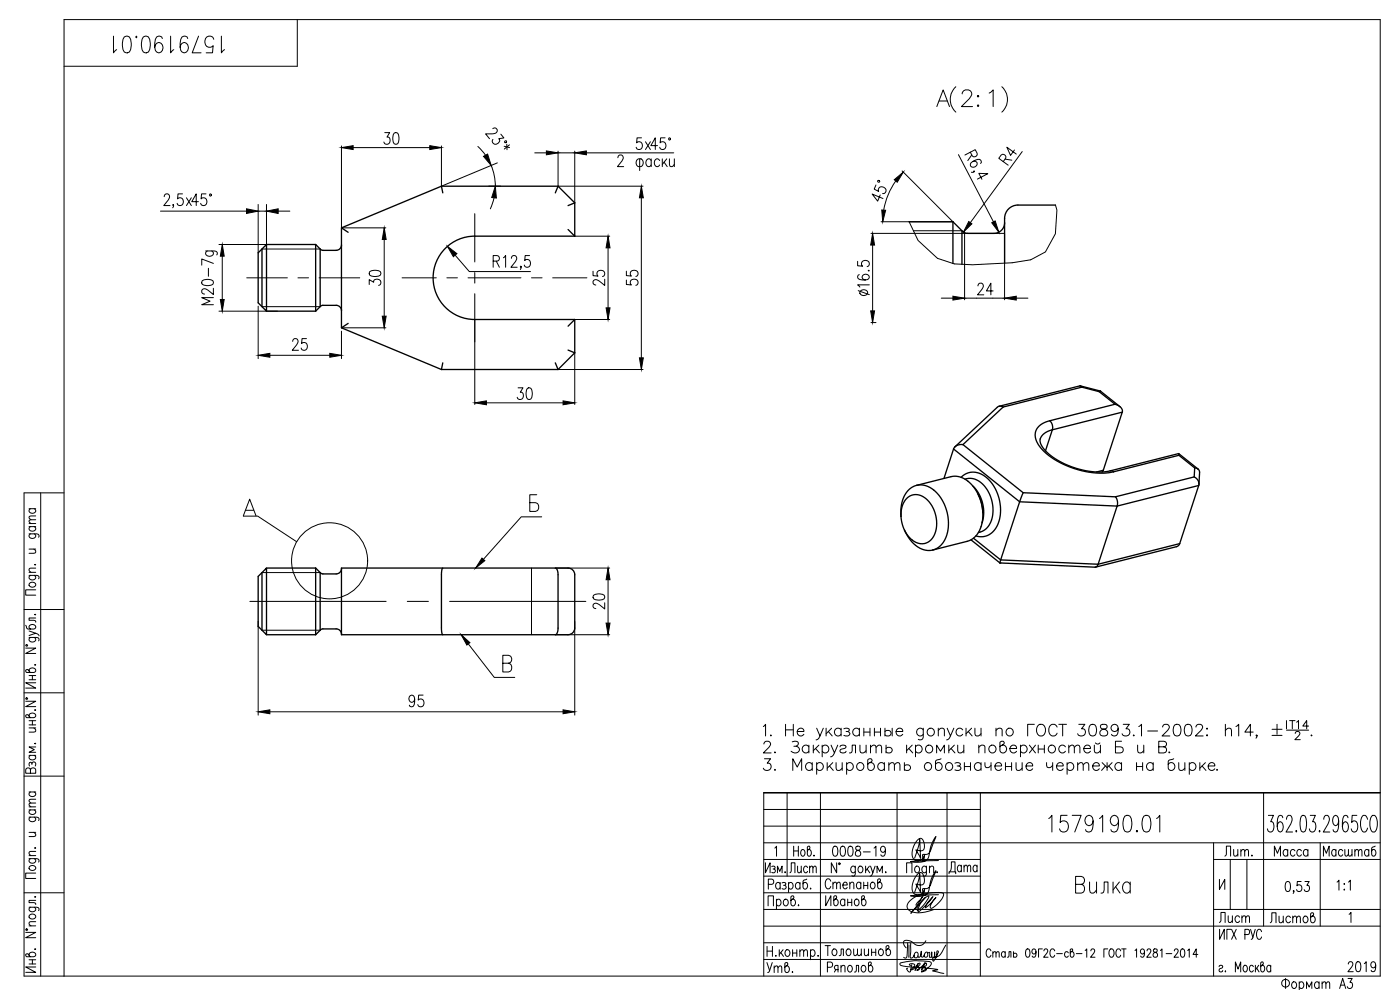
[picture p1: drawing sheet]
<svg xmlns="http://www.w3.org/2000/svg" width="420mm" height="297mm" viewBox="0 0 420 297" stroke-linecap="round" stroke-linejoin="round" font-family="sans-serif">
<defs><g id="words">
<g font-size="8.8">
<text x="32.8" y="16.9">1579190.01</text>
<text x="313.6" y="250.8">1579190.01</text>
<text x="321.7" y="269.2">Вилка</text>
</g>
<text font-size="8.4" x="66" y="92.8" transform="rotate(-90 66 92.8)">М20-7g</text>
<g font-size="7.1">
<text x="113.9" y="44.4">30</text>
<text x="115.4" y="86.8" transform="rotate(-90 115.4 86.8)">30</text>
<text x="182.4" y="86.8" transform="rotate(-90 182.4 86.8)">25</text>
<text x="192.3" y="86.8" transform="rotate(-90 192.3 86.8)">55</text>
<text x="261.8" y="90" transform="rotate(-90 261.8 90)">16.5</text>
<text x="292.1" y="89.6">24</text>
<text x="86.4" y="106.2">25</text>
<text x="153.8" y="121">30</text>
<text x="182.4" y="183.8" transform="rotate(-90 182.4 183.8)">20</text>
<text x="121.4" y="213.4">95</text>
<text x="283.6" y="263.5">Дата</text>
</g>
<g font-size="6.6">
<text x="236" y="263.2">Лист</text>
<text x="248.7" y="258.2">0008-19</text>
<text x="366.5" y="258.2">Лит.</text>
<text x="381.4" y="258.2">Масса</text>
<text x="395.8" y="258.2">Масштаб</text>
<text x="229" y="293.2">Утв.</text>
<text x="403.2" y="292.8">2019</text>
<text x="383.5" y="298.1">Фоpмат А3</text>
</g>
<g font-size="6.2">
<text x="246.6" y="267.8">Степанов</text>
<text x="364.8" y="278">Лист</text>
<text x="379.9" y="278">Листов</text>
<text x="246.2" y="287.9">Толошинов</text>
<text x="246.9" y="292.8">Ряполов</text>
</g>
</g></defs>
<g fill="none" stroke="#000" stroke-width=".3">
<path d="M89.2 5.9v14h-70M147.9 38.6l1-.1 .3 .4v.5a1.26 1.26 0 0 1-1.3 .8h-2.2l1.2 1.4M281.1 32l2-5 1.9 5M281.9 30.3h2.3M286.9 26a5.2 5.2 0 0 0 0 7.6M288.8 28.2a1.26 1.26 0 0 1 .9-1.2h1a1.22 1.22 0 0 1 .7 1.9l-2.9 3.1h3.4M293.3 28.9l.2-.3 .3 .3-.3 .2zM293.3 31.7l.2-.2 .3 .2-.3 .3zM296.9 27.9l1.2-.9v5M300.7 26a5.1 5.1 0 0 1 0 7.6M49.3 59l.1-.5 .4-.3h.6l.4 .3a1.3 1.3 0 0 1-.3 1.5l-1.3 1.7h1.8M54.8 58.2h-1.4l-.1 1.5a1.07 1.07 0 0 1 1.4 .1 1.07 1.07 0 0 1 0 1.4 1.07 1.07 0 0 1-1.4 .1l-.1-.3"/>
<path d="M56 59.3l1.4 2.4M57.4 59.3l-1.4 2.4M61.8 58.2h-1.3l-.1 1.5a1.07 1.07 0 0 1 1.4 .1 1.07 1.07 0 0 1 0 1.4 1.07 1.07 0 0 1-1.4 .1l-.2-.3M102.5 43.8v24.6h13.3M106 44.3h23M132.5 43.8v12.1l16.8-7M143.4 43.9l2.3 2.7M146.7 55.9h3.6M147.4 49.6a16.2 16.2 0 0 1 1.3 6.3M148.3 59.3l-1.1 3.4M150.3 40.3l.9 1.1-1.5 .2a1.03 1.03 0 0 1-.7 1.7 1.03 1.03 0 0 1-1.1-1.5M151.3 43.9l1.6 .4"/>
<path d="M152.1 43.3l.1 1.6M152.9 43.5l-1.6 1.2M160.5 45.9h3.5M167.5 45.4v10.5h25.5M167.5 45.9h5M172.5 45.4v15.5M176 45.9h26.2M185.4 47.3l.2-.5 .4-.3h.5l.4 .3a1.26 1.26 0 0 1-.3 1.5l-1.3 1.7h1.9M191.3 47.8l1.1-.1a1.34 1.34 0 0 1 0 2.3h-.8a1.36 1.36 0 0 1-.3-2.2zM192 47.7v3.5M192.5 59.4v48M192.5 41.4h-1.3l-.1 1.5a1.07 1.07 0 0 1 1.4 .1 1.07 1.07 0 0 1 0 1.4 1.07 1.07 0 0 1-1.4 .1l-.2-.3"/>
<path d="M193.7 42.5l1.5 2.4M195.2 42.5l-1.5 2.4M195.4 48.2a.77 .77 0 0 0-.7-.6 .77 .77 0 0 0-.7 .6 1.06 1.06 0 0 0-.1 1.3 1.06 1.06 0 0 0 1.3 .3l.2-.3M195.4 47.7v2.3M197.3 43.7h-2l1.4-2.3v3.5M198 48.2a.78 .78 0 0 0-.8-.6 .78 .78 0 0 0-.7 .6 1.07 1.07 0 0 0 0 1.3 1.07 1.07 0 0 0 1.2 .3l.3-.3M198.8 47.7v2.3M199.3 48.7l.9 1.3M199.6 41.4h-1.3l-.2 1.5a1.07 1.07 0 0 1 1.5 .1 1.07 1.07 0 0 1 0 1.4 1.07 1.07 0 0 1-1.5 .1l-.1-.3M200.1 47.7l-1.3 1.6M200.9 47.7l.1 2.1 .7 .2 .7-.7M202.4 47.7v2.3"/>
<path d="M262.9 55.5l-.5 1.2 1.3 .7a1.07 1.07 0 0 1 .6-1.3 1.07 1.07 0 0 1 1.4 .6 1.07 1.07 0 0 1-.5 1.4h-.3M264.2 58.5l-.8 1.9-1.7-2.2 3.3 1.4M268.8 54.3a21.1 21.1 0 0 0-3.6 8.7M270.7 51.3l15.3 15.2h-21.6M287.6 46.4l10.6 20.2M291.2 45.7l.6 1a.85 .85 0 0 0 1 .3 .85 .85 0 0 0 .4-1l-.5-1.1-3.1 1.6M291.6 46.5l-1.2 1.7M291.9 48.5a.95 .95 0 0 1 1.3 .3 1.04 1.04 0 0 1-.7 1.3 1.04 1.04 0 0 1-1.3-.8 2.95 2.95 0 0 1 2.8-1.5 .74 .74 0 0 1 .3 1.2M292.4 51.5h-.2l.1-.2h.2l-.4 .4h-.6M293.3 53.7l3.1-1.6-2.6-.1 .9 1.8M301.1 48.5l.7-1a.85 .85 0 0 0-.3-1 .85 .85 0 0 0-1.1 0l-.7 1 2.9 2.1M301.6 47.7l2.1 .4"/>
<path d="M304.5 45l-1.2 1.6-1.1-2.4 2.8 2M306.8 45.5l-15.6 21.3M48.2 63.3h25.8M52.1 61.5l-.1 .2-.2-.2 .2-.2 .1 .2-.3 .8M59.6 60.5h-2l1.3-2.3v3.5M65.7 73.4h17.5M77.5 61.3v14.6M77.5 63.3h2.5M78.6 74.7h17.5M80 61.3v12.1M83.5 63.3h3.5M115.3 71.9v23"/>
<path d="M136.6 76.6l4.2 4.9h18.4M142.5 64.1v14.5M148 78.3h1.2a.85 .85 0 0 0 .7-.8 .85 .85 0 0 0-.7-.8h-1.2v3.5M148.9 78.3l1 1.9M151.1 77.4l.6-.7v3.5M153.5 77.5l.1-.5 .4-.3h.5l.4 .3a1.26 1.26 0 0 1-.2 1.5l-1.4 1.7h1.9M158.9 76.7h-1.3l-.1 1.5a1.14 1.14 0 0 1 1.8 .6 1.14 1.14 0 0 1-1.3 1.4l-.4-.2-.3-.5M172.5 70.9h10.5M182.5 74.4v18M261.4 70h40.1v20M261.9 73.5v19.8M274.1 69.2h14.6"/>
<path d="M289.5 70v20M316.8 61.5l.4 1.5-.5 7.1-3 5.5-4.4 2.4-5.5 .8-11.9 .6-5.5-.2-5.1-1.7-5.8-5.4-2.7-5.6M65.7 93.4h17.5M74.1 83.4h12.1M77.5 91.9v15.7M78.6 92h17.5M89.4 83.4h3.2M95.8 83.4h12.2M102.5 98.4h13.3M102.5 99.4v8.2M120.7 83.4h10.2M134.1 83.4h3.2"/>
<path d="M140.5 83.4h15.8M142.5 81.8v3.1M142.5 88.1v33.3M156.4 80l-.1 .2-.2-.2 .2-.2 .1 .2-.3 .9M159.5 83.4h3.2M165.9 83.4h10.2M172.5 95.9h10.5M261.4 96.8h1.5M282.5 89.5h3.5M289.5 89.5h3.5M298 89.5h3.5M305 89.5h3.5"/>
<path d="M81 106.6h18M167.5 110.9h25.5M172.5 105.9v15.5M146 120.9h23M8.7 158h2M8.7 157.1h2M8.7 152.6h2M9.1 158a.67 .67 0 0 0-.4 .6 .67 .67 0 0 0 .4 .7 .85 .85 0 0 0 1.3-.1 .85 .85 0 0 0-.1-1.2M9.1 152.6a.67 .67 0 0 0-.4 .7 .67 .67 0 0 0 .4 .6 .85 .85 0 0 0 1.3 0 .85 .85 0 0 0-.1-1.3M10.7 155.9l-1.8 .2-.2 .4 .6 .6M10.7 154.8l-1.8 .1-.2 .5 .6 .5M12.2 147.9v145"/>
<path d="M19.2 147.9h-12v145h407v-287h-395v287M73 154.9h4.3l11.7 7.6M73 154.8l1.9-5 1.9 5M73.7 153.1h2.4M161.1 148.4h-2.1v5h1.7a1.36 1.36 0 0 0 1-1.3 1.36 1.36 0 0 0-1-1.3h-1.7M162.6 155.1h-6.2l-11.3 12.7M8.7 172.6l2.7 .1 .3 .4-.1 .6M8.7 160.2l2.7 .1 .3 .3-.1 .6M8.7 171.7h2M8.7 164.7h2M8.9 175a.95 .95 0 0 1 1.2-.3 .95 .95 0 0 1 .5 1.1 .95 .95 0 0 1-1.2 .4 .95 .95 0 0 1-.5-1.2zM9.1 172.6l-.2 .3a.64 .64 0 0 0 .2 1 .91 .91 0 0 0 1.1 0 .91 .91 0 0 0 .4-1l-.3-.3"/>
<path d="M9.1 160.2l-.2 .2a.64 .64 0 0 0 .2 1 .91 .91 0 0 0 1.1 .1 .91 .91 0 0 0 .4-1.1l-.3-.2M10.1 164.7l.6 .6-.1 .6-1.9 .1M10.4 169.4h.3zM10.7 177h-3v1.6h3M10.7 170.5l-1.8 .1-.2 .6 .6 .5M78.6 171.8h17.5M159.5 170.4v20M166.7 170.4h16.3M182.5 173.9v13.1M7.2 182.9h12M7.7 194.5h3l-3 1.6h3M7.7 187.6l.4 1h2.3a.58 .58 0 0 0 .2-.9 .95 .95 0 0 0-1.2-.3 .95 .95 0 0 0-.5 1.1l.2 .2"/>
<path d="M7.8 193.5h.4v.3h-.4zM8.7 191.3l2.7 .1 .3 .3-.1 .6M8.7 189.3l2 .7-2 .7M9.1 191.3l-.2 .2a.64 .64 0 0 0 .2 1 .91 .91 0 0 0 1.1 0 .91 .91 0 0 0 .4-1l-.3-.2M10.4 199.5h.3zM10.4 184.4h.3zM10.7 190l.9 .5 .1 .3M10.7 185.4h-2v.7l1.9 .1 .1 .5M75 180.4h40.9M77.5 186.4v28.2M78.6 189.1h17.5M122.2 180.4h6.4"/>
<path d="M134.9 180.4h40.9M138.4 190.4l9.9 12.8h6.2M150.9 199h1.7a1.36 1.36 0 0 1 1 1.3 1.36 1.36 0 0 1-1 1.3h-1.7v-5h1.7a1.21 1.21 0 0 1 1 1.2 1.21 1.21 0 0 1-1 1.2M166.7 190.4h16.3M172.5 186.4v28.2M7.2 207.9h12M7.7 210.4h3l-3 1.6h3M7.8 209.4h.4v.4h-.4zM8.7 201.3a1 1 0 0 1 1-.9 1 1 0 0 1 1 .9l-.6 .5h-2.1l-.3-.7 .4-.2 .3 .1 .7 .8M8.7 214.9a1 1 0 0 1 1-1 1 1 0 0 1 1 1l-.6 .4h-2.1l-.3-.7 .4-.2 .3 .1 .7 .8M8.7 202.7h2M8.7 203.9h2"/>
<path d="M8.7 218.4h2M8.7 216.2h2M8.7 217.5h2M9.7 202.7v1.2M9.7 216.2v1.3M10.1 218.4l.6 .6-.1 .5-1.9 .2M10.4 213h.3zM10.7 204.9h-3l3 1.6h-3M81 213.6h88M229.1 218l.7-.7v3.5M235.8 217.3v3.5M235.8 219h2.3"/>
<path d="M238.1 217.3v3.5M239.3 219.5h2a1.08 1.08 0 0 0-1.6-.9 1.08 1.08 0 0 0-.3 1.7 1.07 1.07 0 0 0 1.9 0M245.1 218.5l1 2.3 1-2.3M247.9 218.5v2.3M248.6 219.5l1.2 1.3M249.6 218.5l-1.7 1.7M252.4 219a1.12 1.12 0 0 0-1.6-.2 1.12 1.12 0 0 0 0 1.7 1.12 1.12 0 0 0 1.6-.2M252.4 218.5v2.3M253.3 218.7a1.17 1.17 0 0 1 1.6 .3l-.1 .3-.9 .2M254.4 219.5a.67 .67 0 0 1 .7 .7 .67 .67 0 0 1-.7 .6l-1.1-.2M257.9 219a1.12 1.12 0 0 0-1.6-.2 1.12 1.12 0 0 0 0 1.7 1.12 1.12 0 0 0 1.6-.2M257.9 218.5v2.3"/>
<path d="M259.2 219.7h1.9M259.2 218.5v2.3M261.1 218.5v2.3M262.4 219.7h1.9M262.4 218.5v2.3M264.3 218.5v2.3M265.6 219.5a.96 .96 0 0 1 1.4-.3 .96 .96 0 0 1 .1 1.4l-1 .2-.5-.3M265.6 218.5v2.3M267.8 218.5v2.3M268.9 219.5h2a1.07 1.07 0 0 0-1.5-.9 1.07 1.07 0 0 0-.3 1.7 1.06 1.06 0 0 0 1.8 0M277.1 219a1.11 1.11 0 0 0-1.7-.2 1.11 1.11 0 0 0 0 1.7 1.11 1.11 0 0 0 1.7-.2M277.1 218.5v2.7a.91 .91 0 0 1-.6 .8 .91 .91 0 0 1-.9-.2"/>
<path d="M281.6 219.2l.8-.7 .9 .2 .1 2.1M281.6 218.5v2.3M284.3 218.5l1 2.3 1-2.3M288.9 219a1.12 1.12 0 0 0-1.6-.2 1.12 1.12 0 0 0 0 1.7 1.12 1.12 0 0 0 1.6-.2M289.9 218.5v2.3M290.6 219.5l1.2 1.3M291.6 218.5l-1.7 1.7M292.6 218.5l.2 2.1 .8 .2 .8-.6M294.4 218.5v2.3M298.9 219.2l.9-.7 .8 .2 .2 2.1M298.9 218.5v2.3M310.4 217.3h-2v3.5"/>
<path d="M311.8 217.5a1.61 1.61 0 0 1 1.8 .5 1.61 1.61 0 0 1 0 2 1.29 1.29 0 0 1-1.5 .8 1.29 1.29 0 0 1-1-1.3 2.14 2.14 0 0 1 .7-2zM317.3 218.2a1.29 1.29 0 0 0-1.5-.9 1.29 1.29 0 0 0-1 1.4 1.52 1.52 0 0 0 .3 1.6 1.52 1.52 0 0 0 1.7 .3l.5-.6M317.8 217.3h2.3M318.9 217.3v3.5M323.8 217.3h1.8l-1 1.4a1.12 1.12 0 0 1 1.2 1.3 1.12 1.12 0 0 1-1.5 .8l-.5-.2-.4-.4M327.3 217.5a1.14 1.14 0 0 1 1.6 .5 2.87 2.87 0 0 1-.3 2.6 1.14 1.14 0 0 1-1.7-.4 2.85 2.85 0 0 1 .4-2.7zM330.4 217.5a.71 .71 0 0 0 .4 1.2 1.44 1.44 0 0 1 1.6 1.5 1.22 1.22 0 0 1-1.3 .7 1.22 1.22 0 0 1-1-1.2 1.62 1.62 0 0 1 1.7-1 .71 .71 0 0 0 .3-1.2l-.5-.2zM335.6 218.5a1.09 1.09 0 0 1-1.5 .9 1.09 1.09 0 0 1-.4-1.7 1.09 1.09 0 0 1 1.7 .1 3.1 3.1 0 0 1-.3 2.8 1.03 1.03 0 0 1-1.5-.3M337.1 217.3h1.8l-1 1.4a1.12 1.12 0 0 1 1.2 1.3 1.12 1.12 0 0 1-1.5 .8l-.5-.2-.3-.4M341.8 218l.8-.7v3.5M344.4 219.3h3M348.9 218.2l.3-.7 1.1-.2a.85 .85 0 0 1 .5 1.4l-2 2.1h2.3"/>
<path d="M352.6 217.5a1.15 1.15 0 0 1 1.7 .5 2.83 2.83 0 0 1-.4 2.6 1.13 1.13 0 0 1-1.6-.4 2.89 2.89 0 0 1 .3-2.7zM355.9 217.5a1.15 1.15 0 0 1 1.7 .5 2.83 2.83 0 0 1-.3 2.6 1.13 1.13 0 0 1-1.7-.4 2.89 2.89 0 0 1 .3-2.7zM358.9 218.2l.4-.7 1-.2a.85 .85 0 0 1 .5 1.4l-2 2.1h2.3M362.1 218.7l.2-.2 .1 .2-.1 .1zM367.7 219.2l.9-.7 .8 .2 .2 2.1M367.7 217.3v3.5M370.9 218l.9-.7v3.5M376.1 219.7h-2.5l1.7-2.4v3.5M381.8 218.8h3M383.3 217.3v3M386.1 216.2v2.5M386.1 219.1h6.6"/>
<path d="M387 216.2h1.7M387.8 216.2v2.5M389.1 216.7l.6-.5v2.5M392.7 217.8h-1.7l1.2-1.6v2.5M7.2 232.9h12M8.7 237.6h2M8.7 226.6h2M9.1 237.6a.67 .67 0 0 0-.4 .7 .67 .67 0 0 0 .4 .6 .85 .85 0 0 0 1.3-.1 .85 .85 0 0 0-.1-1.2M9.1 231l-.5-.6-.6 .1-.3 .5v1h3v-1a.82 .82 0 0 0-.8-.6 .82 .82 0 0 0-.8 .6v1M9.1 226.6a.66 .66 0 0 0-.4 .7 .66 .66 0 0 0 .4 .6 .85 .85 0 0 0 1.3 0 .85 .85 0 0 0-.1-1.3M9.6 229l.5-.4 .3 .1 .3 .3-.1 .8M9.6 229.4v-.4l-.5-.3a.73 .73 0 0 0-.2 1.1"/>
<path d="M10.4 223.1h.3zM10.7 239.8l-1.8 .1-.2 .5 .6 .5M10.7 224.1h-2l1.6 .8-1.6 .8h2M229.2 237.9h185h-185M229.2 237.9v55M229.3 223.2l.3-.6 1-.2a.86 .86 0 0 1 .5 1.3l-2 2.2h2.3M229.4 227.7h1.9l-1 1.3a1.13 1.13 0 0 1 1.2 1.3 1.13 1.13 0 0 1-1.6 .9l-.5-.2-.3-.5M231.4 220.5v.3l.1-.2M232.6 225.6l-.2 .1 .2 .2 .2-.2M232.6 230.8l-.2 .2 .2 .2 .2-.2M236.2 237.9v25M237.8 222.6a1.32 1.32 0 0 1 1.8 .3l-.2 .7-.5 .3a1.05 1.05 0 0 1 1 1.3 1.05 1.05 0 0 1-1.5 .7l-1-.5"/>
<path d="M237.9 231.2v-3.5l1.4 2.5 1.3-2.5v3.5M238.3 223.9h.6M242.7 224.1a1.12 1.12 0 0 0-1.6-.2 1.12 1.12 0 0 0 0 1.7 1.12 1.12 0 0 0 1.6-.2M242.7 223.6v2.3M243.8 229.3a1.12 1.12 0 0 0-1.7-.1 1.12 1.12 0 0 0 0 1.6 1.12 1.12 0 0 0 1.7-.1M243.8 228.8v2.4M244.1 223.6v2.3M244.8 224.6l1.1 1.3M245.1 229.3a1.12 1.12 0 0 1 1.6-.1 1.12 1.12 0 0 1 0 1.6 1.12 1.12 0 0 1-1.6-.1M245.1 228.8v3.5M245.8 223.6l-1.7 1.6M246.1 220.8a1.32 1.32 0 0 1-1.2 1.2"/>
<path d="M246.2 237.9v55M246.8 224.1a1.12 1.12 0 0 1 1.6-.2 1.12 1.12 0 0 1 0 1.7 1.12 1.12 0 0 1-1.6-.2M246.8 223.6v3.5M248.3 228.8v2.4M248.9 229.8l1.2 1.4M249.4 223.6l1 2.3 1-2.3M249.9 228.8l-1.6 1.7M250.4 225.9a1.36 1.36 0 0 1-1.1 1.2M250.9 228.8l.2 2.2 .8 .2 .9-.7M252.1 224.1a1.06 1.06 0 0 1 1.8 0 1.94 1.94 0 0 1-1.6 .8l-.2 .5a1.07 1.07 0 0 0 1.8 0M252.8 228.8v2.4M254.1 229.3a1.12 1.12 0 0 1 1.6-.1 1.12 1.12 0 0 1 0 1.6 1.12 1.12 0 0 1-1.6-.1"/>
<path d="M254.1 228.8v3.5M254.9 225.9l.7-.2 .2-2.1h1v2.3M258.1 223.6l.2 2.1 .8 .2 .8-.7M259.9 223.6v2.3M261.1 228.8a1.14 1.14 0 0 1 1.4 .7 1.14 1.14 0 0 1-.6 1.4 1.14 1.14 0 0 1-1.5-.4v-2.5l.5-.3h.5l.4 .5-.2 .3-1.2 .8M261.2 224.2l.9-.6 .7 .1 .1 2.2M261.2 223.6v2.3M262.9 224.2l.9-.6 .6 .1 .2 2.2M265.4 229.3a1.12 1.12 0 0 0-1.6-.1 1.12 1.12 0 0 0 0 1.6 1.12 1.12 0 0 0 1.6-.1M265.4 228.8v2.4M265.9 224.6a.94 .94 0 0 1 1.5-.2 .94 .94 0 0 1-.3 1.5h-.7l-.5-.3M265.9 223.6v2.3"/>
<path d="M266.8 229.5l.8-.7 .7 .2 .1 2.2M266.8 228.8v2.4M268.4 229.5l.9-.7 .6 .2 .2 2.2M269.2 237.9v55M271.4 229.8a.96 .96 0 0 1 1.4-.2 .96 .96 0 0 1 .1 1.4l-1 .2-.5-.4M271.4 228.8v2.4M272.1 223.6v2.3M272.8 224.6l1.1 1.3M273.8 223.6l-1.7 1.6M274.8 224.1a1.12 1.12 0 0 1 1.6-.2 1.12 1.12 0 0 1 0 1.7 1.12 1.12 0 0 1-1.6-.2M274.8 223.6v3.5M281.1 225.9v-2.3l1.2 1.8 1.1-1.8v2.3"/>
<path d="M282.4 227.7l-1.5 .5-.1 2.3a1.14 1.14 0 0 0 1.4 .4 1.14 1.14 0 0 0 .6-1.4 1.14 1.14 0 0 0-1.4-.7l-.6 .5M284.2 237.9v55M284.8 223.6v2.3M285.3 220.8a1.32 1.32 0 0 1-1.2 1.2M285.4 224.6l1.2 1.3M286.4 223.6l-1.6 1.6M286.6 229a1.17 1.17 0 0 1 1.7 .3l-.5 .5h-.5M287.4 223.6l.2 2.1 .8 .2 .9-.7M287.8 229.8a.67 .67 0 0 1 .6 .7 .67 .67 0 0 1-.6 .7l-1.2-.2M289.3 223.6v2.3M289.4 228.8v2.4M289.4 230h1.9"/>
<path d="M291.3 228.8v2.4M293.8 224.2l.8-.6 .8 .1 .2 2.2M293.8 223.6v2.3M294.2 237.9v55M294.4 229.3a1.12 1.12 0 0 0-1.6-.1 1.12 1.12 0 0 0 0 1.6 1.12 1.12 0 0 0 1.6-.1M294.4 228.8v2.4M295.6 228.8l.2 1.4 .3 .1 .8-.1 .5-.5M297.4 228.8v2.4M298.6 229.8h2a1.08 1.08 0 0 0-1.5-.9 1.08 1.08 0 0 0-.3 1.8 1.06 1.06 0 0 0 1.8 0M300.8 223.6a1.14 1.14 0 0 1 1.3 .7 1.14 1.14 0 0 1-.5 1.4 1.14 1.14 0 0 1-1.5-.5v-2.5l.5-.3h.5l.3 .5-.1 .3-1.2 .9M301.8 230h1.8M301.8 228.8v2.4"/>
<path d="M303.1 224.6h2a1.08 1.08 0 0 0-1.5-.9 1.08 1.08 0 0 0-.3 1.7 1.06 1.06 0 0 0 1.8 0M303.6 228.8v2.4M304.9 228.8l.2 2.2 .8 .2 .9-.7M306.3 224.1a1.12 1.12 0 0 1 1.6-.2 1.12 1.12 0 0 1 0 1.7 1.12 1.12 0 0 1-1.6-.2M306.3 223.6v3.5M306.8 228.8v2.4M307.9 229.8h2a1.08 1.08 0 0 0-1.5-.9 1.08 1.08 0 0 0-.3 1.8 1.06 1.06 0 0 0 1.8 0M308.9 223.6l1.9 2.3M310.8 223.6l-1.9 2.3M311.6 224.7h1.8M311.6 223.6v2.3M313.4 223.6v2.3"/>
<path d="M314.1 228.8l.2 1.4 .3 .1 .8-.1 .5-.5M315.9 228.8v2.4M317.1 229.8h2a1.08 1.08 0 0 0-1.5-.9 1.08 1.08 0 0 0-.3 1.8 1.06 1.06 0 0 0 1.8 0M319.8 224.1a1.12 1.12 0 0 0-1.7-.2 1.12 1.12 0 0 0 0 1.7 1.12 1.12 0 0 0 1.7-.2M320.3 229.3a1.12 1.12 0 0 1 1.6-.1 1.12 1.12 0 0 1 0 1.6 1.12 1.12 0 0 1-1.6-.1M320.3 228.8v3.5M320.8 224.2l.8-.6 .7 .1 .1 2.2M320.8 223.6v2.3M322.4 224.2l.9-.6 .6 .1 .2 2.2M323.4 229.5l.9-.7 .6 .2 .2 2.2M323.4 228.8v2.4M325.1 229.5l.8-.7 .7 .2 .2 2.2"/>
<path d="M325.3 224.6h2a1.08 1.08 0 0 0-1.6-.9 1.08 1.08 0 0 0-.3 1.7 1.06 1.06 0 0 0 1.9 0M327.9 229.8h2a1.08 1.08 0 0 0-1.5-.9 1.08 1.08 0 0 0-.3 1.8 1.06 1.06 0 0 0 1.8 0M328.4 223.6l.2 2.1 .8 .2 .9-.7M328.8 222.9a.8 .8 0 0 0 1.3 0M330.3 223.6v2.3M330.8 228.8l1.5 1.5 1.5-1.5M331.8 229.8l-1.2 1.4M332.3 228.8v2.4M332.8 229.8l1.1 1.4M336.6 222.4h-1.8v3.5h1.5a.92 .92 0 0 0 .8-.9 .92 .92 0 0 0-.8-.9h-1.5M336.6 229.3a1.12 1.12 0 0 0-1.7-.1 1.12 1.12 0 0 0 0 1.6 1.12 1.12 0 0 0 1.7-.1M336.6 228.8v2.4"/>
<path d="M340.3 220.5l-.2 .1 .2 .2 .1-.2M341.1 230h1.8M341.1 228.8v2.4M341.4 223.6l.2 2.1 .8 .2 .9-.7M342.9 228.8v2.4M343.3 223.6v2.3M346.1 229.3a1.12 1.12 0 0 0-1.7-.1 1.12 1.12 0 0 0 0 1.6 1.12 1.12 0 0 0 1.7-.1M346.1 228.8v2.4M347.8 224.1h1.5a.92 .92 0 0 1 .8 .9 .92 .92 0 0 1-.8 .9h-1.5v-3.5l2 .2a.82 .82 0 0 1 0 1.3l-.5 .2M350.9 225.6l-.1 .1 .1 .2 .2-.2M352.3 227.7l-1.5 .5-.2 2.3a1.14 1.14 0 0 0 1.5 .4 1.14 1.14 0 0 0 .5-1.4 1.14 1.14 0 0 0-1.3-.7l-.7 .5M353.8 228.8l.1 2.2 .9 .2 .8-.7"/>
<path d="M355.6 228.8v2.4M356.9 229.3a1.12 1.12 0 0 1 1.7-.1 1.12 1.12 0 0 1 0 1.6 1.12 1.12 0 0 1-1.7-.1M356.9 228.8v3.5M360.1 228.8v2.4M360.8 229.8l1.1 1.4M361.8 228.8l-1.7 1.7M362.1 220.6l.2-.1 .1 .1-.1 .2zM362.6 229.8h2a1.08 1.08 0 0 0-1.5-.9 1.08 1.08 0 0 0-.3 1.8 1.06 1.06 0 0 0 1.8 0M365.3 230.8l-.2 .2 .2 .2 .1-.2M377.3 220.6l-.2 .2-.2-.2 .2-.1 .2 .1-.4 .9M379.2 237.9v35M381.8 220.6h3"/>
<path d="M388.7 220.1l.5-.6 .7 .1 .2 .3-.3 .9-1.2 1.1h1.6M393.6 220.5l-.2 .1 .2 .2 .2-.2M8.7 257.6l2.7 .1 .3 .4-.1 .6M8.7 245.2l2.7 .1 .3 .3-.1 .6M8.7 256.7h2M8.7 249.7h2M8.7 243h2M8.7 242.1h2M9.1 257.6l-.2 .3a.64 .64 0 0 0 .2 1 .91 .91 0 0 0 1.1 0 .91 .91 0 0 0 .4-1l-.3-.3M9.1 245.2l-.2 .2a.64 .64 0 0 0 .2 1 .91 .91 0 0 0 1.1 .1 .91 .91 0 0 0 .4-1.1l-.3-.2M9.1 243a.67 .67 0 0 0-.4 .6 .67 .67 0 0 0 .4 .7 .85 .85 0 0 0 1.3-.1 .85 .85 0 0 0-.1-1.2M10.1 249.7l.6 .6-.1 .6-1.9 .1"/>
<path d="M10.4 254.4h.3zM10.7 255.5l-1.8 .1-.2 .5 .6 .6M10.7 240.9l-1.8 .2-.2 .4 .6 .6M229.2 252.9h185M229.2 247.9h65M229.2 257.9h65M229.2 242.9h65M229.7 258.9v3l1.4-3v3M232.5 254.5l.5-.6v3M238.2 253.9v3M238.2 255.3h1.4M239.6 253.9v3"/>
<path d="M240.6 255l.2-.1a1.02 1.02 0 0 1 .8 1 1.02 1.02 0 0 1-.8 1l-.5-.9zM242.7 254.9a1.02 1.02 0 0 1 .8 1 1.02 1.02 0 0 1-.8 1l-.4-.6v-2.1l.6-.3 .1 .7-.7 .7M251.1 258.9v3l-1.6-3v3M256.7 259.9l-.1 2.7-.4 .3-.5-.2M259.8 259.9v2M260.9 259.9l-1.1 1.4M261.3 259.9l.6 2 .7-2M274.5 257.5l1.2-3.8 .3-1.9 .3 5.7-1.4-2.5a2.06 2.06 0 0 0 2.4-.2 2.38 2.38 0 0 0-1.1-3.3 5.1 5.1 0 0 0-2 6.2 1.99 1.99 0 0 0 2 .4 1.99 1.99 0 0 0 1.3-1.7l-.4 2.1-.2-1.5a.4 .4 0 0 1 0-.5 .4 .4 0 0 1 .4-.2h.9l.8-.6 1.9-4.7-.1 .1a12.2 12.2 0 0 0-2.1 6.1l-.2 .4a4.9 4.9 0 0 1-4.8 1l-.5-.1 8.4-.3M278 259.9l-.1 2.7-.3 .3-.6-.2M278.9 259.9v2M364.2 257.9h50M364.2 252.9v40"/>
<path d="M369.2 257.9v15M374.2 257.9v15M380.7 244.6h1.5l-.9 1.9h.5a2.05 2.05 0 0 1-.3 3.1 .92 .92 0 0 1-1.1-.9M385 245.3l-.2-.4-.4-.3-.7 .3a6.3 6.3 0 0 0 0 4.5l.4 .2a1.71 1.71 0 0 0 1-1.5 1.71 1.71 0 0 0-1-1.6l-.4 .3-.4 1.2M386.1 245.8l.3-.9 .3-.3h.5a1.87 1.87 0 0 1 .2 2.7l-1.4 2.3h1.9M389 249.2v.4zM390.6 244.9l.7-.3a2.83 2.83 0 0 1 .8 2.9l-.4 1.9-.7 .2a2.8 2.8 0 0 1-.8-2.8zM393.2 244.6h1.6l-.9 1.9h.4a2.05 2.05 0 0 1-.2 3.1 .91 .91 0 0 1-1.2-.9M396 249.2v.4zM396.2 252.9v20M397.3 245.8v-.2a.92 .92 0 0 1 1.1-1l.3 .3a2.03 2.03 0 0 1-.2 2.4l-1.4 2.3h2M401.8 246.3l-.2 .7-.7 .7a1.7 1.7 0 0 1-1-1.5 1.7 1.7 0 0 1 1-1.6l.4 .3a5.5 5.5 0 0 1 0 4.5l-.7 .2-.4-.2-.1-.5"/>
<path d="M404.5 245.3l-.1-.4-.4-.3-.7 .3a6.1 6.1 0 0 0 0 4.5l.4 .2a1.71 1.71 0 0 0 1-1.5 1.71 1.71 0 0 0-1-1.6l-.4 .3-.4 1.2M407.2 244.6h-1.4l-.1 2.2a.85 .85 0 0 1 1.4-.3 2.23 2.23 0 0 1-.5 3.1 .92 .92 0 0 1-1.1-.9M410.4 245.8l-.1-.5a.94 .94 0 0 0-1.1-.7 3.9 3.9 0 0 0 0 5 1.12 1.12 0 0 0 1.2-1.1M411.7 244.9l.3-.3a1.12 1.12 0 0 1 1.2 1.2 3.8 3.8 0 0 1-.7 3.8 1.11 1.11 0 0 1-1.2-1.1 4.7 4.7 0 0 1 .4-3.6zM7.2 267.9h12M7.7 279.7h3l-3 1.6h3M7.8 278.8h.4v.3h-.4zM8.7 272.2l2.7 .1 .3 .4-.1 .5M8.7 277.8h2M8.9 260a.95 .95 0 0 1 1.2-.3 .95 .95 0 0 1 .5 1.1 .95 .95 0 0 1-1.2 .4 .95 .95 0 0 1-.5-1.2zM8.9 274.6a.95 .95 0 0 1 1.2-.4 .95 .95 0 0 1 .5 1.2 .95 .95 0 0 1-1.2 .4 .95 .95 0 0 1-.5-1.2zM9.1 272.2l-.2 .2a.64 .64 0 0 0 .2 1.1 .91 .91 0 0 0 1.1 0 .91 .91 0 0 0 .4-1.1l-.3-.2"/>
<path d="M10.4 269.1h.3zM10.7 262h-3v1.6h3M10.7 276.5l-1.8 .2-.2 .5 .6 .6M10.7 270.1h-2v.7l1.9 .1 .1 .5M229.2 267.9h65M229.2 277.9h185M229.2 272.9h65M229.2 262.9h65M230.5 271.8v-3h1.6v3M230.6 265.3h1a.82 .82 0 0 0 .6-.7 .82 .82 0 0 0-.6-.8h-1v3M231.6 260a.6 .6 0 0 1 1 .3l-.1 .3-.5 .1M232.3 260.7l.3 .3v.6l-.3 .3-.7-.2"/>
<path d="M233 270.2a.67 .67 0 0 1 .7-.4 .67 .67 0 0 1 .6 .4 .91 .91 0 0 1 0 1.1 .91 .91 0 0 1-1 .3l-.3-.2M233 269.8v3M233.3 261.9v-2l.7 1.5 .7-1.5v2M234.1 265.2a.67 .67 0 0 0-.6-.5 .67 .67 0 0 0-.6 .5 .85 .85 0 0 0 0 1.2 .85 .85 0 0 0 1.2-.1M234.1 264.8v2M234.7 264.9a.73 .73 0 0 1 1.1 .3l-.3 .4h-.3M235.4 269.9a.64 .64 0 0 1 1.1 .3 .91 .91 0 0 1 0 1.1 .91 .91 0 0 1-1.1 .3 1.2 1.2 0 0 1 0-1.7zM235.5 265.6l.5 .6-.2 .3-.3 .3-.8-.2M236.7 265.2a.67 .67 0 0 1 .6-.5 .67 .67 0 0 1 .6 .5l.1 .7a.82 .82 0 0 1-.9 .9l-.4-.5M236.7 264.8v3M237.8 269.8a1 1 0 0 1 .9 1 1 1 0 0 1-.9 1l-.4-.6v-2.1l.7-.3 .2 .4-.1 .3-.8 .7M239.6 271.5v.3z"/>
<path d="M240.1 265.2a.67 .67 0 0 0-.6-.5 .67 .67 0 0 0-.7 .5 .85 .85 0 0 0 .1 1.2 .85 .85 0 0 0 1.2-.1M240.1 264.8v2M242.1 263.8l-.8 .3-.3 .4v1.7l.2 .4a.95 .95 0 0 0 1.2-.5 .95 .95 0 0 0-.4-1.2 .64 .64 0 0 0-1 .3M243.3 266.5v.3zM247.8 268.8v3l1.6-3v3M250.7 269.8a1.01 1.01 0 0 1 .9 1 1.01 1.01 0 0 1-.9 1l-.5-.6v-2.2l.7-.2 .2 .4-.1 .3-.8 .7M253.5 270.2l-.2-.3a.95 .95 0 0 0-1.1 .5 .95 .95 0 0 0 .3 1.2l.6 .2 .4-.5M253.5 269.8v2M254.4 270.8h1.2M254.4 269.8v2M255.6 269.8v2M256.7 260.3l-.2-.3a.97 .97 0 0 0-1.3 .7 .97 .97 0 0 0 .7 1.2h.3l.5-.5"/>
<path d="M256.7 269.9a.97 .97 0 0 1 1.2 .7 .97 .97 0 0 1-.6 1.2 1.04 1.04 0 0 1-1-.8 1.04 1.04 0 0 1 .4-1.1zM257.8 260a.97 .97 0 0 1 1.3 .7 .97 .97 0 0 1-.7 1.2 1.02 1.02 0 0 1-.9-.7 1.02 1.02 0 0 1 .3-1.2zM259 269.8a1.01 1.01 0 0 1 .9 1 1.01 1.01 0 0 1-.9 1l-.4-.6v-2.2l.6-.2 .3 .4-.1 .3-.8 .7M263.2 261.9v-2l.8 1.5 .8-1.5v2M272.1 261.9v-3h1.6v3M274.5 267.7l1.2-3.7 .3-1.9 .3 5.7-1.4-2.5a1.73 1.73 0 0 0 2.4-.4 2.5 2.5 0 0 0-1-3.1 5 5 0 0 0-2.1 6.2 1.99 1.99 0 0 0 2 .3 1.99 1.99 0 0 0 1.3-1.7l-.4 2.2-.2-1.5a.4 .4 0 0 1 0-.5 .4 .4 0 0 1 .4-.2l1.1-.1 .6-.5 1.9-4.8-.1 .2a12.2 12.2 0 0 0-2.1 6.1l-.2 .3a4.9 4.9 0 0 1-4.8 1.1l-.5-.1 8.4-.3M274.8 260a.97 .97 0 0 1 1.3 .7 .97 .97 0 0 1-.7 1.2 1.03 1.03 0 0 1-.9-.8 1.03 1.03 0 0 1 .3-1.1zM276.3 270.9l-3 3.1 1.7-2 1.9-3-2.1 2.6M277.7 269.2l-1.9 2.2-.6 1 .1 .7a7.4 7.4 0 0 0 3.5-4.3 5.4 5.4 0 0 0-3.2 4.8l2.9-2.7 1.5-1.9-1.7 1.9-.6 1.5 1.2-.9 1.9-2.1a4.6 4.6 0 0 0-1.5 3v.1a6.2 6.2 0 0 0 3.8-3.8v-.6l-.3-.2a15.1 15.1 0 0 0-9 1.8l-.4 .3a1.9 1.9 0 0 0-.6 3.1 6.9 6.9 0 0 0 6.4 .1l.9-.2M278 260.3l-.2-.3a.97 .97 0 0 0-1.2 .7 .97 .97 0 0 0 .6 1.2h.4l.4-.5M278.9 260.4l.6-.5 .6 .1 .1 1.9M281.2 261.6v.3z"/>
<path d="M364.2 272.9h50M366 263.8v3.1l1.6-3.1v3.1M366 278.8v3l1.4-3v3M369.4 278.8h-1.2v3M369.6 278.8l1.4 3M371 278.8l-1.4 3M375.3 278.8l.7 2.5M376.7 278.8l-.8 2.7-.4 .3M378.6 279.5a.7 .7 0 0 0-.7-.7 .7 .7 0 0 0-.7 .7v1.6a.7 .7 0 0 0 .7 .8 .7 .7 0 0 0 .7-.8M386 264.6l.6-.1a1.77 1.77 0 0 1 .6 2.4l-.3 .4-.5 .2a2.21 2.21 0 0 1-.4-2.9zM388.3 267.3h-.2h.2l-.2 .8M390.5 264.5h-1.1l-.2 1.3a.92 .92 0 0 1 1.3 .1 .92 .92 0 0 1 0 1.2 .92 .92 0 0 1-1.3 .1l-.1-.3"/>
<path d="M391.6 264.5h1.3l-.7 1.1a.89 .89 0 0 1 .7 1.4 .89 .89 0 0 1-1.5-.1M401.3 264.7l.5-.6v3M403.4 265.1v.3zM403.4 266.8v.3zM404.7 264.7l.6-.6v3M404.9 274.3l.5-.5v3M8.7 286.6a1 1 0 0 1 1-.9 1 1 0 0 1 1 .9l-.6 .5h-2.1l-.3-.7 .4-.3 .3 .2 .7 .8M8.7 288h2M8.7 289.2h2M9.7 288v1.2M10.4 284.8h.3zM10.7 290.1h-3l3 1.6h-3"/>
<path d="M229.2 287.9h65M229.2 282.9h65M230.2 283.9v3.1M230.2 285.4h1.6M231.8 283.9v3.1M233.9 285v2M235 285l-1.1 1.4M235.9 285.1a.64 .64 0 0 1 1.1 .3 .91 .91 0 0 1 0 1.1 .91 .91 0 0 1-1.1 .3 1.23 1.23 0 0 1 0-1.7zM237.9 285v2M239.1 285v2M240 285.5l.6-.5 .5 .1 .1 1.9M240 285v2"/>
<path d="M241.2 285.5l.6-.5 .4 .1 .1 1.9M243.2 285.4a.67 .67 0 0 1 .7-.5 .67 .67 0 0 1 .6 .5 .91 .91 0 0 1 0 1.1 .91 .91 0 0 1-1 .3l-.3-.3M243.2 285v2.9M272.4 282.9a9 9 0 0 1-.5 4.6l-.7-.3M272.8 283.5l-.1 3.7M273.3 289.7l-.4-.2a1 1 0 0 1 1.6 .1l-.4 .7-.8 .7a2.84 2.84 0 0 0 2.1-1.8l-.8 2 .9-1.9 .6-.3-.1 .5-.7 .5a.61 .61 0 0 1 .7 .6 .61 .61 0 0 1-.8 .6v-.2a5.6 5.6 0 0 0 2.4-2.1l-1 2.2 1-2 .3-.1a.78 .78 0 0 1 0 .8 .78 .78 0 0 1-.8 .3l.5 .2a.66 .66 0 0 1 .3 .8 .66 .66 0 0 1-.8 .4l-.6 .1 2.3-1.4a.85 .85 0 0 0 .7-.8 .85 .85 0 0 0-.7-.9l-.4-.1a16.2 16.2 0 0 0-8.3 .7v.2a1.18 1.18 0 0 0 1.5 .6l9.5 .9 .3 .1-1.5 .4 3.4 .8M273.3 283l-.1 4.1 .1 .3h.3a1.65 1.65 0 0 0 1-1.4l.4-.3 .3 .1 .2 .4v.6a.59 .59 0 0 1-.8 .6 .59 .59 0 0 1-.4-.8M273.6 289.4l-.4 2.2-.7-.2-.4-.7 .3-.2M277.5 286.3a.56 .56 0 0 0 .3 .9 .56 .56 0 0 0 .6-.7 .56 .56 0 0 0-.3-.8l-.5 .3-.3 .8a.48 .48 0 0 1-.8 .3 .48 .48 0 0 1 0-.8v-.9a1.75 1.75 0 0 1-.8 1.8l-.2-.4M277.9 282.3a2.3 2.3 0 0 1-4.1 .4l-1.1-.5a1.04 1.04 0 0 0-1.5 .3 1.04 1.04 0 0 0 .4 1.5l.4 .4M283.8 283.6l-.5 .9a3.9 3.9 0 0 1-3.3 3v.8l.1 .1 .3-.3a2.61 2.61 0 0 0 .8-2.7l.2-.1 .2 .3-.5 1a.41 .41 0 0 1-.1 .4 .41 .41 0 0 1-.5 .1v-1.5v.8a.54 .54 0 0 1-.2 .7 .54 .54 0 0 1-.7-.1v-1.3v1a.36 .36 0 0 1-.3 .5 .36 .36 0 0 1-.3-.5v-.9l-.6 .2M297.4 285.3a.74 .74 0 0 0-.9-.6 .74 .74 0 0 0-.5 1v.6a.74 .74 0 0 0 .5 .9 .74 .74 0 0 0 .9-.6"/>
<path d="M298 286l.4-.5 .4 .2 .1 1.5M298 285.5v1.7M298.9 286l.5-.5 .4 .2 .1 1.5M301.7 285.9l-.2-.2a.79 .79 0 0 0-1 .4 .79 .79 0 0 0 .3 1 .52 .52 0 0 0 .9-.3M301.7 285.5v1.7M302.3 287.2l.4-.1 .1-1.6h.6v1.7M304.2 286.3a.61 .61 0 0 1 .9 0 .61 .61 0 0 1-.3 .9l-.6-.2M304.2 285.5v1.7M308.1 284.8l.4-.1a1.63 1.63 0 0 1 0 2.5h-.2a1.85 1.85 0 0 1-.2-2.4zM310.9 285.5l-.1 .4a.56 .56 0 0 1-.5 .4 .56 .56 0 0 1-.5-.4v-.8l.5-.4a1.48 1.48 0 0 1 0 2.5l-.5-.4M312.8 284.7h-1.1v2.5M313.3 285.3l.4-.6 .6 .1 .1 .4-.2 .8-1 1.2h1.3"/>
<path d="M316.5 285.3a.74 .74 0 0 0-.9-.6 .74 .74 0 0 0-.5 1v.6a.74 .74 0 0 0 .5 .9 .74 .74 0 0 0 .9-.6M317.1 286.1h1.7M320.6 285.9l-.2-.2a.74 .74 0 0 0-.9 .7 .74 .74 0 0 0 .9 .7l.2-.3M321.6 285.5a.84 .84 0 0 1 .7 .9 .84 .84 0 0 1-.7 .8l-.4-.5v-1.8l.6-.2 .1 .6-.7 .6M323 286.1h1.7M325.7 285.2l.4-.5v2.5M327.4 285.3l.4-.6 .5 .1 .2 .4-.3 .8-.9 1.2h1.3M332.4 284.7h-1.1v2.5M333.2 284.8l.2-.1a1.35 1.35 0 0 1 1 1 1.35 1.35 0 0 1-.4 1.4l-.2 .1a1.36 1.36 0 0 1-1.1-1 1.36 1.36 0 0 1 .5-1.4zM336.3 285.3a.74 .74 0 0 0-.9-.6 .74 .74 0 0 0-.5 1v.6a.74 .74 0 0 0 .5 .9 .74 .74 0 0 0 .9-.6M336.6 284.7h1.4M337.3 284.7v2.5"/>
<path d="M340.6 285.2l.5-.5v2.5M343.5 285.5l-.1 .4a.56 .56 0 0 1-.5 .4 .56 .56 0 0 1-.6-.4v-.8l.5-.4a1.48 1.48 0 0 1 .1 2.5l-.6-.4M344.2 285.3l.4-.6 .6 .1 .2 .4-.3 .8-1 1.2h1.4M346.2 284.8v.7a.99 .99 0 0 1 1 .5 .99 .99 0 0 1 0 1.1 .79 .79 0 0 1-1.2-.6 .79 .79 0 0 1 1-.8l.2-.2a.51 .51 0 0 0-.3-.8zM348.2 285.2l.5-.5v2.5M350 286.1h1.7M352.4 285.3l.4-.6 .6 .1 .2 .4-.3 .8-1 1.2h1.4M354.5 284.8l.5-.1a1.63 1.63 0 0 1 0 2.5h-.2a1.85 1.85 0 0 1-.3-2.4zM356.4 285.2l.5-.5v2.5M359.5 286.4h-1.4l.9-1.7v2.5M365.9 290a.56 .56 0 0 1 .5-.4 .56 .56 0 0 1 .6 .4l-.3 .5-.7 .3-.1 .4a.56 .56 0 0 0 .5 .4 .56 .56 0 0 0 .6-.4M367.8 291.3v.3z"/>
<path d="M370.8 291.6v-3l.8 2.2 .8-2.2v3M373.4 289.8l.2-.2a1.02 1.02 0 0 1 .8 1 1.02 1.02 0 0 1-.8 1l-.5-.8zM373.6 280.4h.9a.85 .85 0 0 0 .5-.8 .85 .85 0 0 0-.5-.8h-.9v3M376.2 290l-.4-.4a1.02 1.02 0 0 0-.9 1 1.02 1.02 0 0 0 .9 1l.4-.4M376.8 289.6v2M377.2 290.5l.7 1.1M377.8 289.6l-1 1.4M378.8 289.6a1.02 1.02 0 0 1 .8 1 1.02 1.02 0 0 1-.8 1l-.4-.6v-2.1l.3-.3 .4 .2a.73 .73 0 0 1-.5 1l-.2 .2M381.4 290l-.4-.4a1.02 1.02 0 0 0-.9 1 1.02 1.02 0 0 0 .9 1l.4-.4M381.4 289.6v2"/>
<circle cx="63.1" cy="58.5" r=".31"/>
<circle cx="151.7" cy="42.5" r=".31"/>
<circle cx="200.9" cy="41.7" r=".31"/>
<circle cx="263.7" cy="54.4" r=".31"/>
<circle cx="98.9" cy="168.3" r="11.4"/>
<circle cx="279.3" cy="219.6" r="1.15"/>
<circle cx="303" cy="219.6" r="1.15"/>
<circle cx="258.1" cy="230" r="1.16"/>
<circle cx="278.4" cy="230" r="1.16"/>
<circle cx="278.8" cy="224.7" r="1.16"/>
<circle cx="284.8" cy="230" r="1.16"/>
<circle cx="297.8" cy="224.7" r="1.16"/>
<circle cx="315.6" cy="224.7" r="1.16"/>
</g>
<g fill="#000" stroke="#000" stroke-width=".3">
<path d="M102.5 44.3l3.5-.6v1.2zM129 43.7l3.5 .6-3.5 .6zM145.1 46.9l1.2-.7 1.1 3.4zM148.7 55.9l.3 3.5-1.4-.1zM164 45.3l3.5 .6-3.5 .5zM172.5 45.9l3.5-.6v1.1zM192.5 55.9l.6 3.5h-1.2zM268.4 53.9l2.7-2.3-1.8 3.1zM74 62.6l3.5 .7-3.5 .7zM80 63.3l3.5-.7v1.4zM115.3 68.4l.6 3.5h-1.2zM134.3 73.9l2.8 2.2-1 .9z"/>
<path d="M182.5 70.9l.6 3.5h-1.2zM261.9 70l.6 3.5h-1.2zM264.6 63l1.2 .1-.9 3.4zM290.7 66.5l1 .7-2.6 2.4zM297.6 66.8l1.1-.5 1.1 3.4zM114.7 94.9h1.2l-.6 3.5zM181.9 92.4h1.2l-.6 3.5zM261.3 93.3h1.2l-.6 3.5zM286 88.9l3.5 .6-3.5 .5zM301.5 89.5l3.5-.6v1.1zM77.5 106.6l3.5-.6v1.2zM99 106l3.5 .6-3.5 .6z"/>
<path d="M191.9 107.4h1.2l-.6 3.5zM142.5 120.9l3.5-.6v1.2zM169 120.3l3.5 .6-3.5 .6zM144.6 167.4l.9 .8-2.8 2.2zM182.5 170.4l.6 3.5h-1.2zM138.4 190.4l2.6 2.4-.9 .7zM181.9 187h1.2l-.6 3.4zM77.5 213.6l3.5-.6v1.2zM169 213l3.5 .6-3.5 .6z"/>
</g>
<g fill="none" stroke="#000" stroke-width=".4">
<path d="M132.5 55.9l-30 12.5v30l30 12.5M132.5 55.9h35l-.8 2M132.5 55.9l.4 2M167.5 55.9l5 5M78.6 74.7v17.3M80 73.4v20l-2.5-2.5v-15zM80 73.4h14.7M94.7 73.4l1.5 1.4 .7 .3 4.4-.1 1-.7 .2-.8M94.7 73.4v20M96.1 74.7v17.3M102.5 68.4l2 1.3M170.5 68.9l2 2"/>
<path d="M172.5 70.9h-30a12.5 12.5 0 0 0-12.5 12.5 12.5 12.5 0 0 0 12.5 12.5h30M172.5 60.9l-2 .8M172.5 60.9v10M272.8 66.5h13.2M286 66.5v12.5M286 66.5l2.9 2.9M288.7 69.2v10.1M301.5 66.8a3.2 3.2 0 0 1-3.2 3.2h-8l-1.4-.6M316.8 61.5h-11.3a4 4 0 0 0-4 4v13.5M80 93.4h14.7M102.5 93.2l-.2-.8-1-.7-4.4-.1-.7 .3-1.5 1.5M104.5 97l-2 1.4"/>
<path d="M172.5 95.9l-2 2M172.5 95.9v10M132.5 110.9h35M132.9 108.9l-.4 2M166.7 108.9l.8 2M170.5 105l2 .9M172.5 105.9l-5 5M324.2 115.8l-24.4 6.1M324.2 115.8l.5 .4M324.2 115.8l6 1.5M324.7 116.2l-23.6 5.9M324.7 116.2l5.2 1.3"/>
<path d="M329.9 117.5l4.7 3.8M330.2 117.3l-.3 .2M330.2 117.3l5.9 4.7M286.2 134.7l19.8 15.9 29.3 1.2M286.2 134.7l-2.9 8.8M286.6 134l-.4 .7M289 133.4l-1.3 .1-1.1 .5M289 133.4l18.1 14.4M299.8 121.9l-13.2 12.1M299.8 121.9l1.3 .2M301.1 122.1l-12.1 11.3M315 126.2a2.66 2.66 0 0 1 .8 2.8"/>
<path d="M315 126.2a4.6 4.6 0 0 0-4.3 4.8 10.6 10.6 0 0 0 5.8 6.9 25.8 25.8 0 0 0 17.7 3.7M315.8 129l21-5.3-5.7 17.4M315.8 129a3.9 3.9 0 0 0-3.6 3.6 11.6 11.6 0 0 0 6.5 6.2 22.7 22.7 0 0 0 14.5 2.5M315.8 129l-2 6.3M334.6 121.3l1.5 .7M334.6 121.3l-19.6 4.9M336.1 122l.7 .8v.9M353.7 136.1l.1 .5M353.7 136.1l-20.5 5.2M353.7 136.1l5.9 4.6M353.8 136.6l-19.6 5M353.8 136.6l4.7 3.8"/>
<path d="M270.4 154.9l.3 2.1 .7 2M270.4 154.9a5.7 5.7 0 0 1 3.7-6.4 6.4 6.4 0 0 1 6.3 4.9 7.9 7.9 0 0 1-1.7 9.2 4.9 4.9 0 0 1-6.6-2.3l-.7-1.3M271.4 159a8.7 8.7 0 0 0 7.5 6.2l1.1-.2M275.1 145.6l10.3-2.6a7.6 7.6 0 0 1 7.9 4.8l.3 .6M275.1 145.6a7.6 7.6 0 0 0-4.7 8v1.3M275.1 145.6a7.5 7.5 0 0 1 7.7 4.5 11.9 11.9 0 0 1-.1 13.1l-1.2 1.2-1.5 .6M288.4 143.2a5.6 5.6 0 0 1 8.5 .9 12.4 12.4 0 0 1 1.5 14.9 5 5 0 0 1-5.5 1.8M289.6 143.8a5.9 5.9 0 0 1 6.9 3.5 9.6 9.6 0 0 1-.6 11.4l-1.1 .7-1.2 .4M291.9 145.8a11.1 11.1 0 0 1 2.8 11.1M293.6 148.4a14.5 14.5 0 0 1 1.4 5.4M293.6 148.4l.2 .3a12.3 12.3 0 0 1 1.2 5.1M295 153.8a8.1 8.1 0 0 1-4.3 8.5l-10.7 2.7"/>
<path d="M307.1 147.8l-6.8 20.2M307.1 147.8l27.7 1.3M331.1 141.1l-.3 .5M331.1 141.1l-2 .5M333.2 141.3l1 .3M334.8 149.1a3.1 3.1 0 0 1 .5 2.7M335.3 151.8l-5.7 17.5M358.4 143.1a2.44 2.44 0 0 1 1.4 2.2M358.4 143.1l-23.6 6M358.5 140.4l1.1 .3M358.5 140.4l-.1 2.7M359.6 140.7l.4 .9-.2 3.7"/>
<path d="M359.7 145.7l-24.4 6.1M359.7 145.7l-5.7 17.4M359.8 145.3l-.1 .4M78.6 171.8v17.3M80 170.4v20l-2.5-2.5v-15zM80 170.4h14.7M94.7 170.4l1.5 1.5 .7 .3 4.4-.1 1-.7 .2-.8M94.7 170.4v20M96.1 171.8v17.3M102.5 170.4h68a1.99 1.99 0 0 1 2 2v16a1.99 1.99 0 0 1-2 2h-68zM132.9 170.4l-.3 .7-.1 1.3v16.6l.4 1.4M166.7 170.4l.5 .6 .3 1.4v16.3l-.3 1.3-.5 .4"/>
<path d="M291.4 162l8.7 6.9M292.2 161.5l8.1 6.5M300.1 168.9l28.7 1.3M300.3 168l-.2 .9M300.3 168l29.3 1.3M329.6 169.3l-.8 .9M354 163.1l-.3 .6-.7 .3-24.2 6.2M354 163.1l-24.4 6.2M80 190.4h14.7M102.5 190.3l-.2-.8-1-.8h-4.4l-.7 .3-1.5 1.4"/>
</g>
<circle cx="300.1" cy="168.9" r=".2" fill="#000"/>
<use href="#words"/>
</svg>
